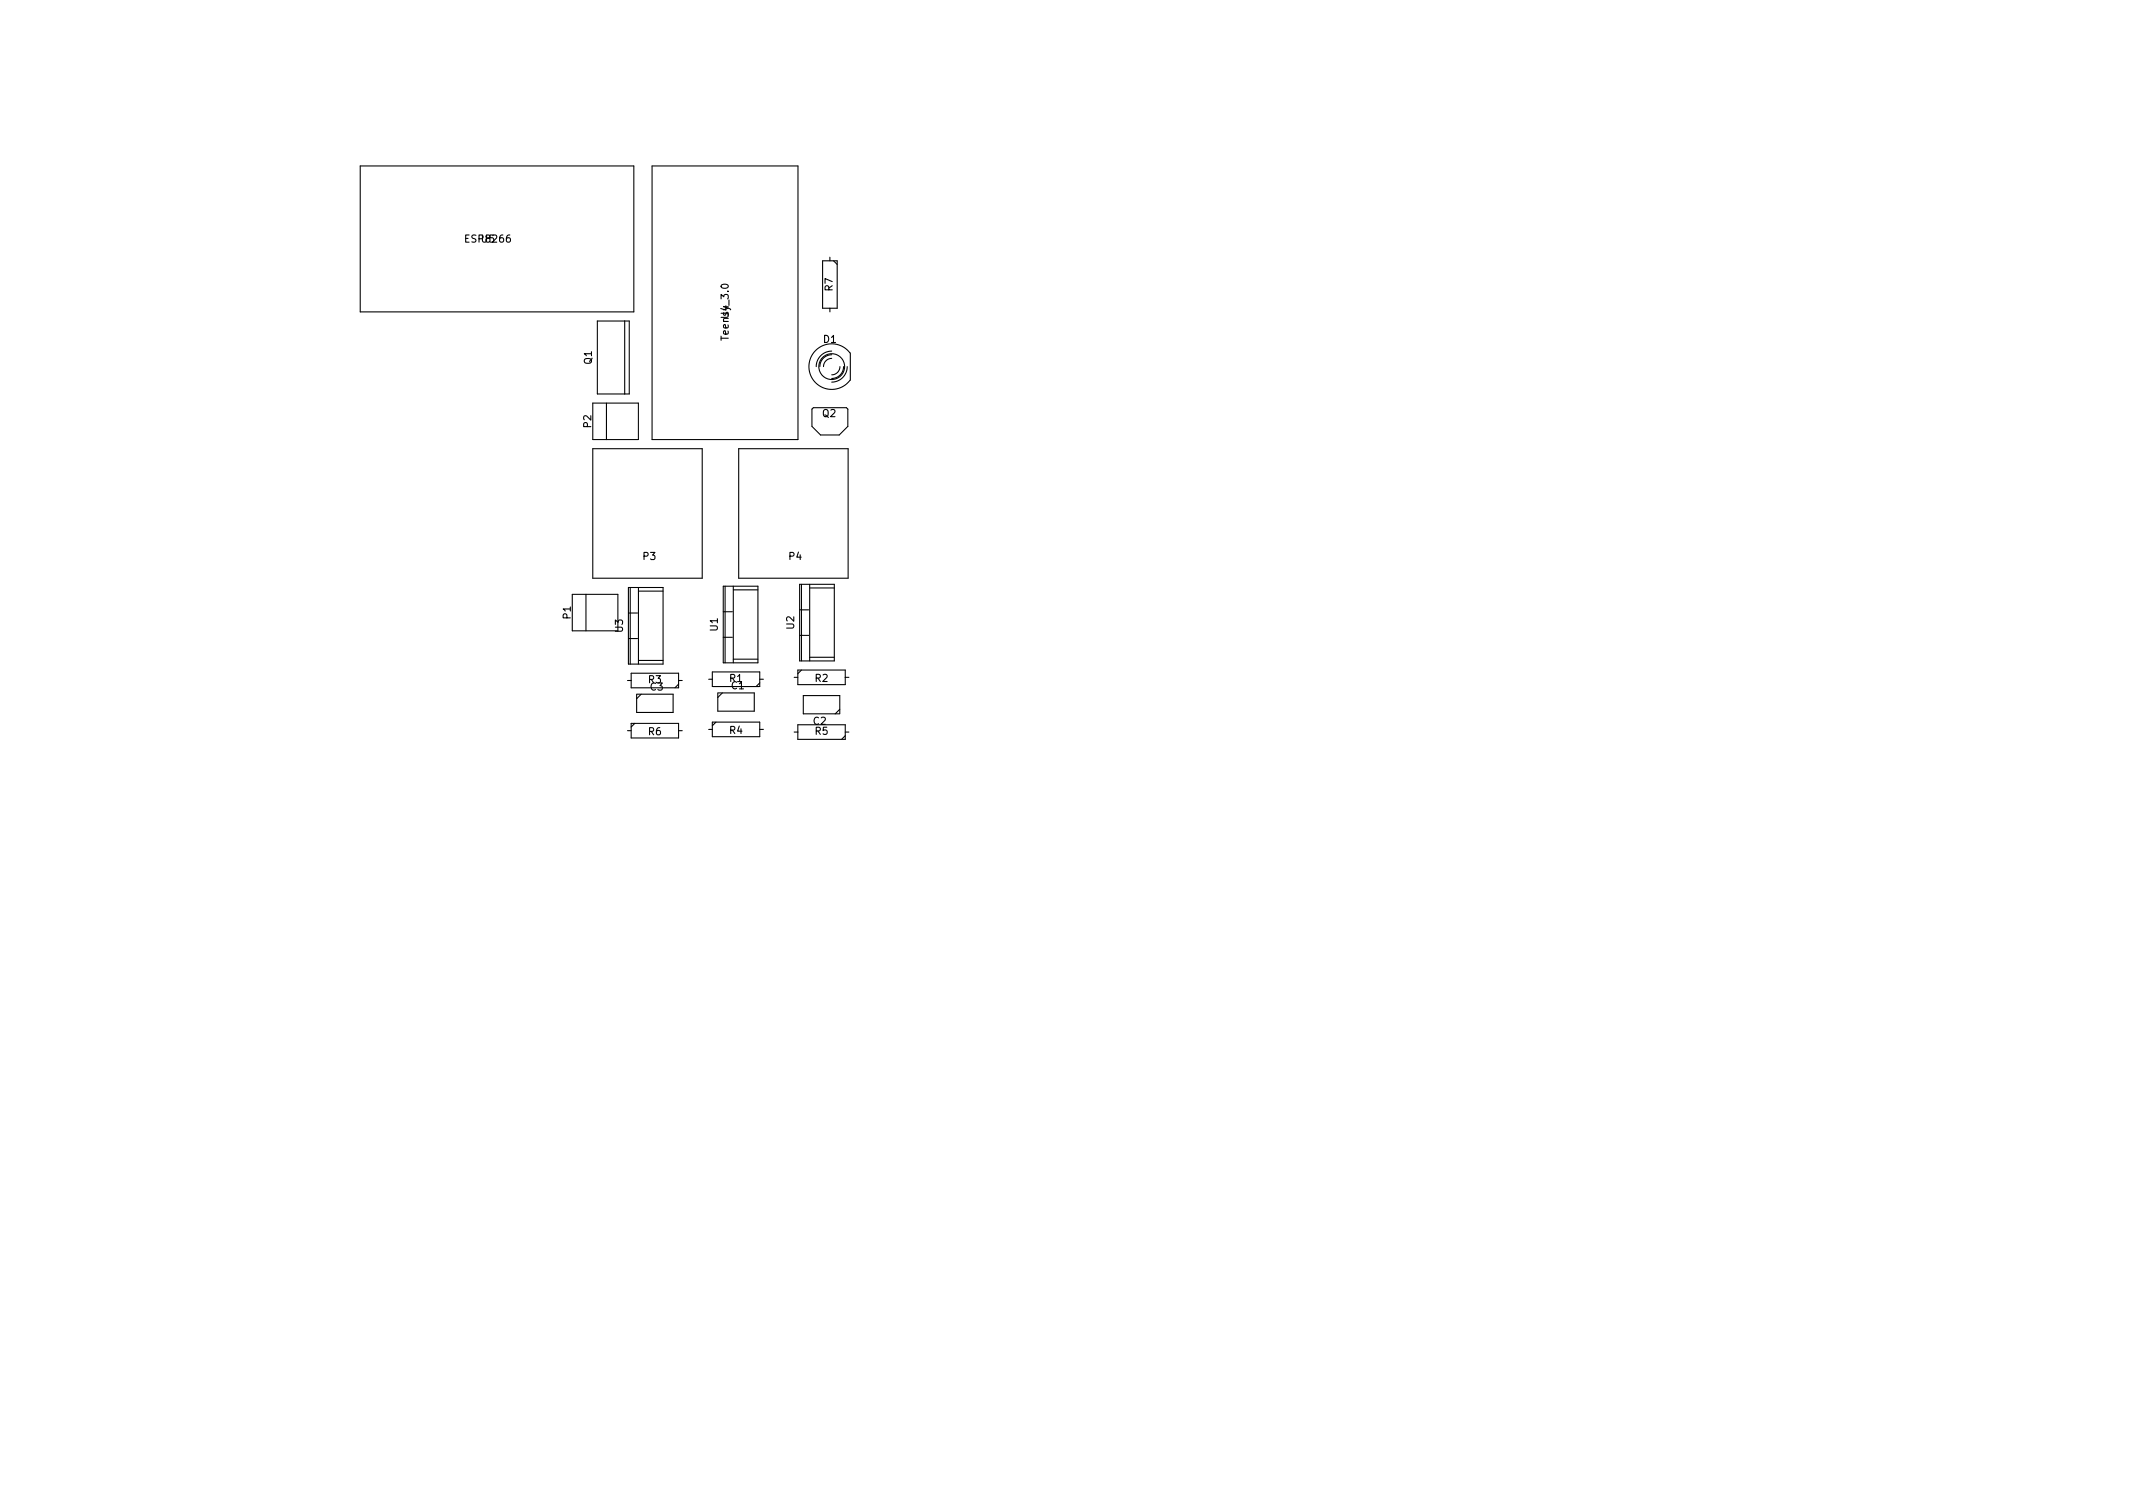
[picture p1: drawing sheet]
<svg xmlns="http://www.w3.org/2000/svg" width="297mm" height="210mm" viewBox="0 0 297 210" stroke-linecap="round" stroke-linejoin="round" font-family="sans-serif">
<defs><g id="words">
<g font-size="1.4">
<text x="65" y="33.8">ESP8266</text>
<text x="67.1" y="33.8">U5</text>
<text x="115.9" y="40.5" transform="rotate(-90 115.9 40.5)">R7</text>
<text x="101.5" y="47.2" transform="rotate(-90 101.5 47.2)">Teensy_3.0</text>
<text x="101.5" y="44.3" transform="rotate(-90 101.5 44.3)">U4</text>
<text x="114.7" y="47.7">D1</text>
<text x="82.4" y="50.7" transform="rotate(-90 82.4 50.7)">Q1</text>
<text x="82.3" y="59.5" transform="rotate(-90 82.3 59.5)">P2</text>
<text x="114.5" y="58.1">Q2</text>
<text x="89.6" y="78">P3</text>
<text x="109.9" y="78">P4</text>
<text x="79.5" y="86.1" transform="rotate(-90 79.5 86.1)">P1</text>
<text x="86.7" y="88" transform="rotate(-90 86.7 88)">U3</text>
<text x="100" y="87.8" transform="rotate(-90 100 87.8)">U1</text>
<text x="110.6" y="87.6" transform="rotate(-90 110.6 87.6)">U2</text>
<text x="90.3" y="95.1">R3</text>
<text x="101.6" y="95">R1</text>
<text x="101.9" y="96">C1</text>
<text x="113.5" y="94.9">R2</text>
<text x="90.6" y="96.1">C3</text>
<text x="113.3" y="100.9">C2</text>
<text x="90.3" y="102.4">R6</text>
<text x="101.6" y="102.2">R4</text>
<text x="113.5" y="102.3">R5</text>
</g>
</g></defs>
<g fill="none" stroke="#000" stroke-width=".15">
<path d="M50.2 23.1h38.1v20.3h-38.1zM90.8 23.1h20.3v38.1h-20.3zM114.6 36.3h2v6.6h-2zM115.6 35.8v.5M116.1 36.3l.5 .5M82.5 56.1h6.4v5.1h-6.4zM83.2 44.7h4.4v10.2h-4.4zM84.5 56.1v5.1M87 44.7v10.2M113.1 57l.2-.2h4.6l.2 .2v2.4l-1.2 1.2h-2.6l-1.2-1.2zM115.6 42.9v.5M115.8 49.9a1.14 1.14 0 0 0-1.1 1.1"/>
<path d="M115.8 49.4a1.65 1.65 0 0 0-1.6 1.6M115.8 48.9a2.16 2.16 0 0 0-2.1 2.1M117 51a1.14 1.14 0 0 1-1.2 1.2M117.5 51a1.65 1.65 0 0 1-1.7 1.7M118 51a2.16 2.16 0 0 1-2.2 2.2M118.4 49.1a3.2 3.2 0 0 0-4.7-.4 3.2 3.2 0 0 0 0 4.7 3.2 3.2 0 0 0 4.7-.4M118.4 49.1v3.9M82.5 62.5h15.3v18h-15.3zM102.9 62.5h15.2v18h-15.2zM79.7 82.8h6.3v5h-6.3zM81.6 82.8v5M87.4 94.8h.5"/>
<path d="M87.5 85.4h1.3M87.5 88.9h1.3M87.5 81.8h4.8v10.7h-4.8zM87.8 81.8v10.7M87.9 93.7h6.6v2.1h-6.6zM88.7 96.7v2.5h5v-2.5h-5M88.9 81.8v10.7M88.9 82.3h3.4M88.9 92h3.4M89.3 96.7l-.6 .6M94.5 94.8h.5M94.5 95.3l-.5 .5"/>
<path d="M98.7 94.6h.5M99.2 93.6h6.6v2h-6.6zM100 96.5v2.5h5v-2.5h-5M100.6 96.5l-.6 .6M100.7 85.2h1.3M100.7 88.7h1.3M100.7 81.6h4.8v10.7h-4.8zM101 81.6v10.7M102.1 82.1h3.4M102.1 91.8h3.4M102.1 81.6v10.7M105.8 94.6h.5"/>
<path d="M105.8 95.1l-.5 .5M110.6 94.3h.5M111.1 93.3h6.6v2h-6.6zM111.4 84.9h1.2M111.4 88.5h1.2M111.4 81.4h4.8v10.6h-4.8zM111.6 93.3l-.5 .5M111.6 81.4v10.6M112.8 81.9h3.4M112.8 91.5h3.4M112.8 81.4v10.6M116.9 99.4h-5v-2.5h5v2.5"/>
<path d="M116.9 98.8l-.6 .6M117.7 94.3h.5M87.4 101.7h.5M87.9 100.7h6.6v2.1h-6.6zM88.4 100.7l-.5 .5M94.5 101.7h.5M98.7 101.6h.5M99.2 100.5h6.6v2.1h-6.6zM99.7 100.5l-.5 .6M105.8 101.6h.5M110.6 101.9h.5M111.1 100.9h6.6v2.1h-6.6z"/>
<path d="M117.7 101.9h.5M117.7 102.4l-.5 .6"/>
<circle cx="115.8" cy="51" r="1.8"/>
</g>
<use href="#words"/>
</svg>
